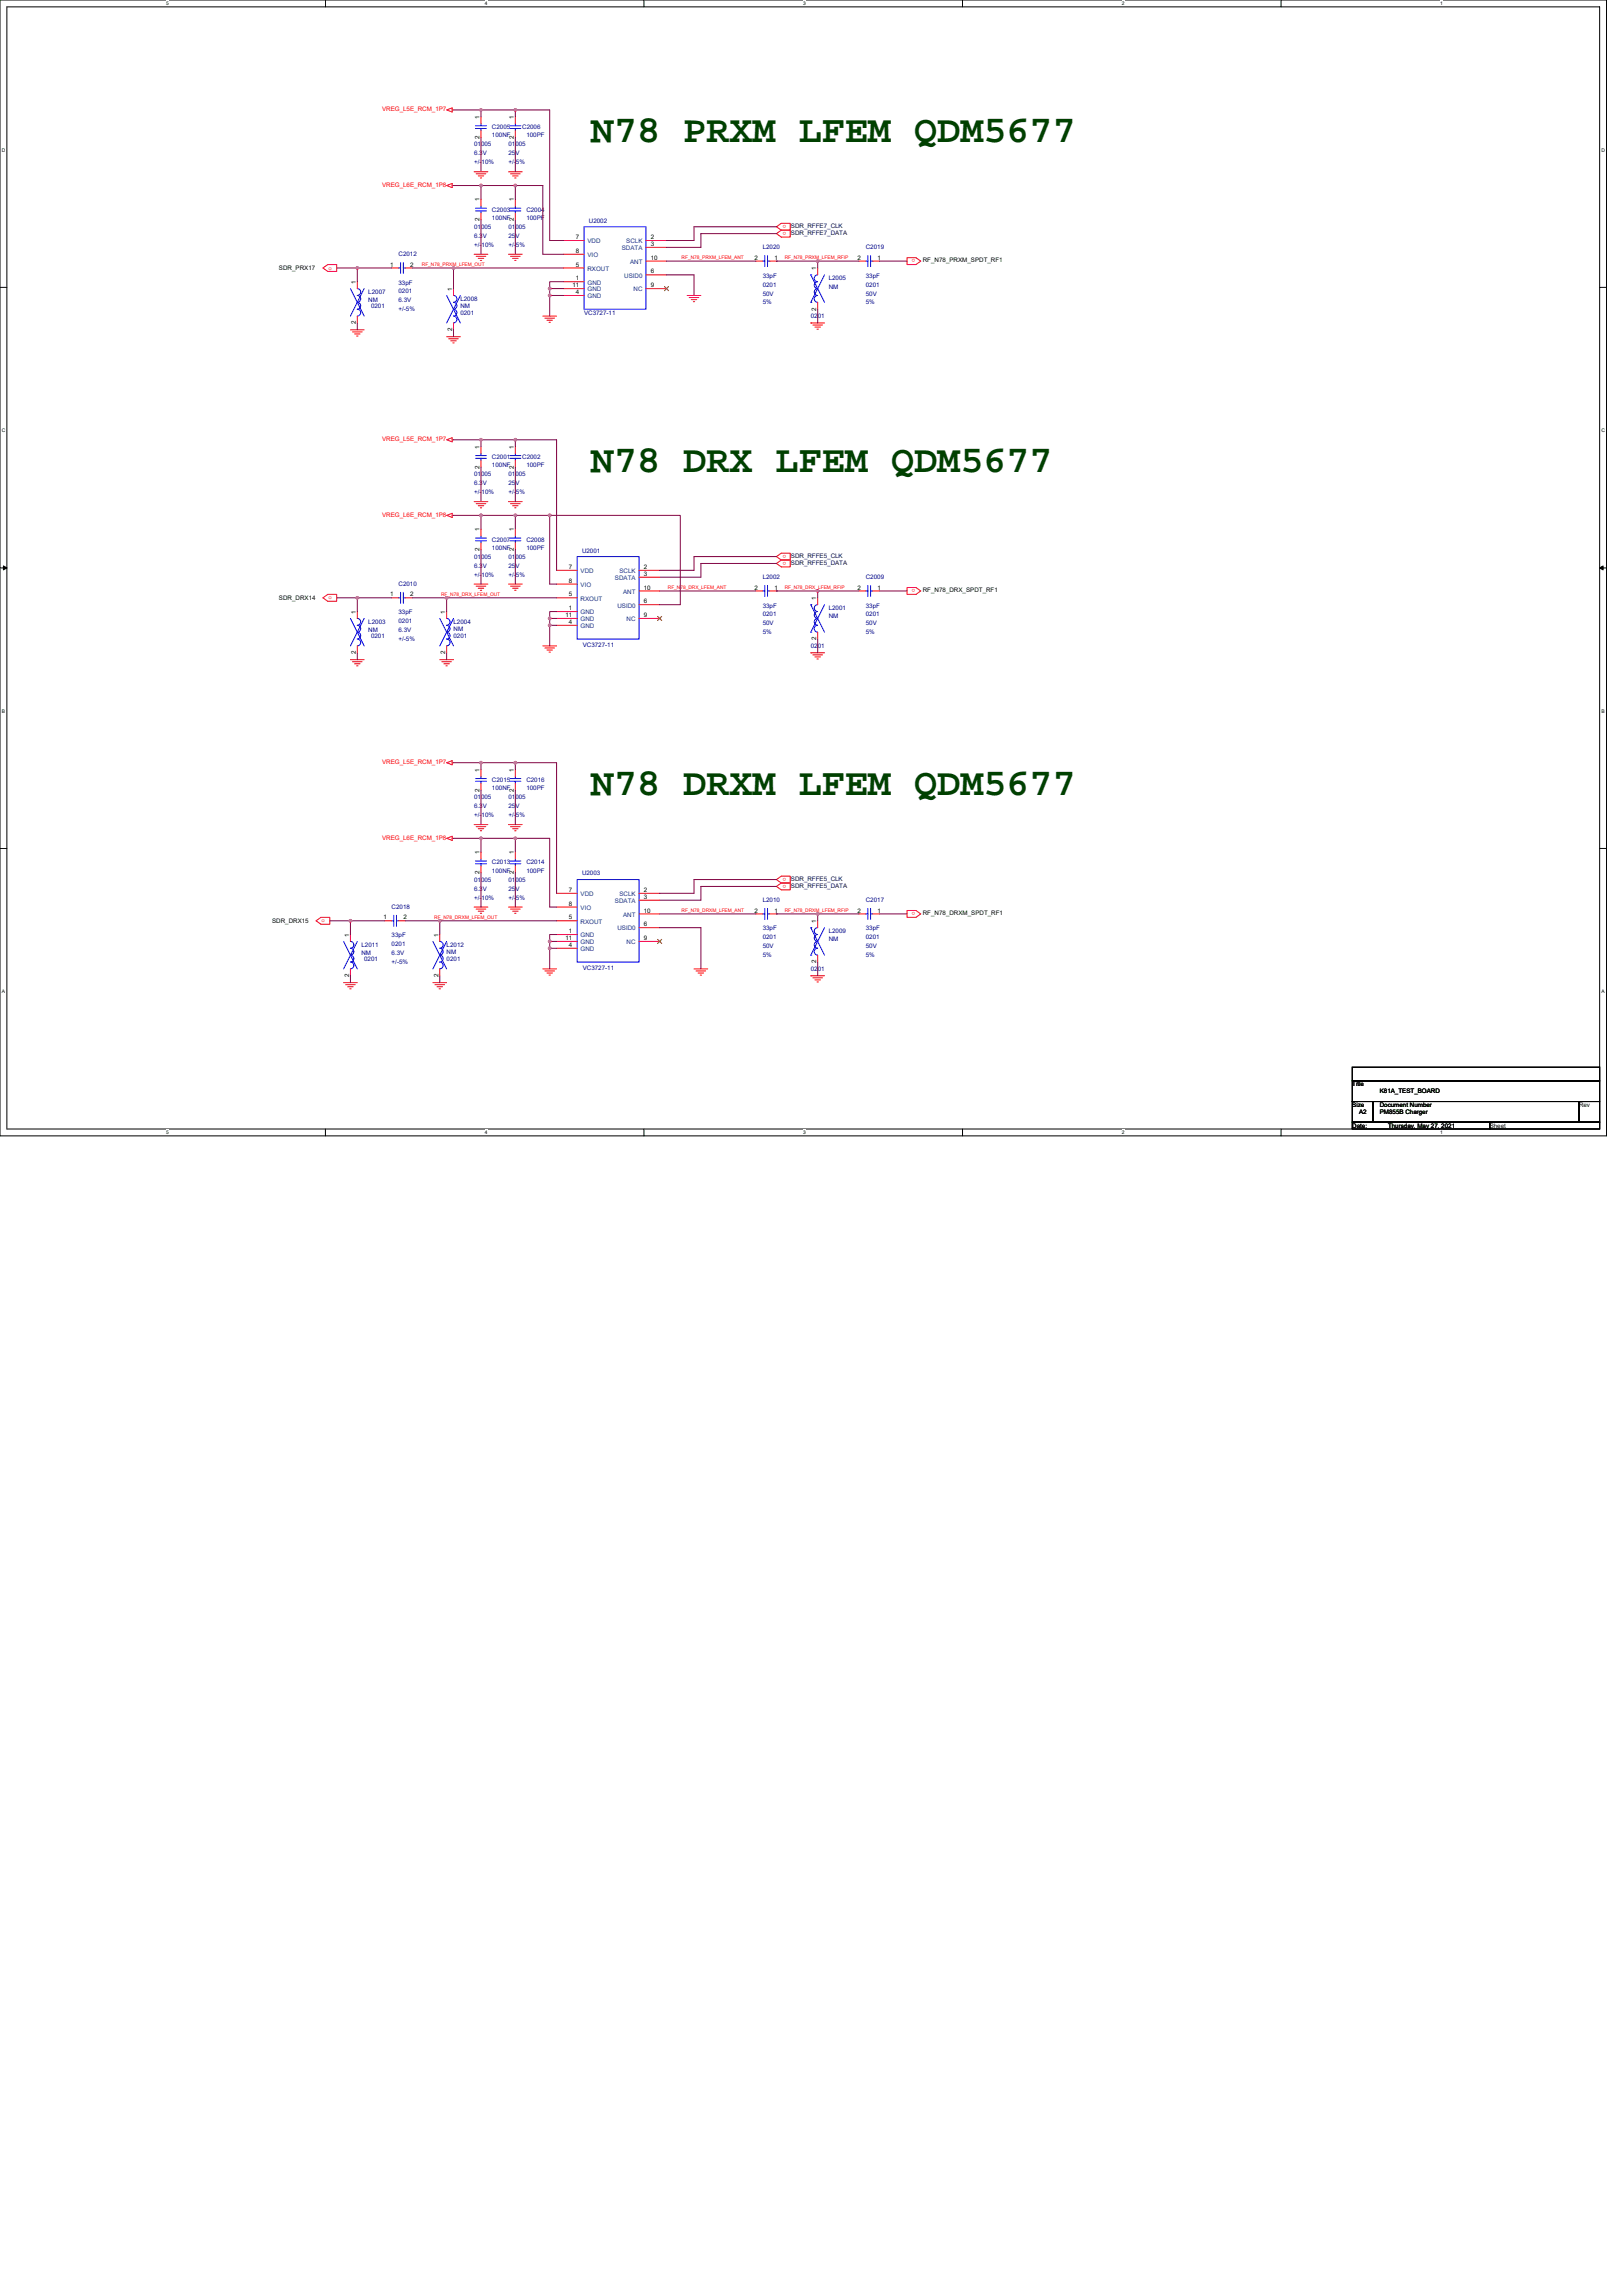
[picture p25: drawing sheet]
<svg xmlns="http://www.w3.org/2000/svg" width="210mm" height="297mm" viewBox="0 0 210 297" stroke-linecap="round" stroke-linejoin="round" font-family="sans-serif">
<defs><g id="words">
<g font-size="5" fill="#004000">
<text x="76.5" y="18.4">N78 PRXM LFEM QDM5677</text>
<text x="76.5" y="61">N78 DRX LFEM QDM5677</text>
<text x="76.5" y="102.8">N78 DRXM LFEM QDM5677</text>
</g>
<g font-size=".8" fill="#f00">
<text x="49.4" y="14.4">VREG_L5E_RCM_1P7</text>
<text x="49.4" y="24.2">VREG_L6E_RCM_1P8</text>
<text x="101.7" y="29.1" transform="rotate(-180 101.7 29.1)">o</text>
<text x="42.5" y="34.9">o</text>
<text x="101.7" y="30" transform="rotate(-180 101.7 30)">o</text>
<text x="118.4" y="33.6" transform="rotate(-180 118.4 33.6)">o</text>
<text x="49.4" y="57.1">VREG_L5E_RCM_1P7</text>
<text x="49.4" y="66.9">VREG_L6E_RCM_1P8</text>
<text x="101.7" y="71.8" transform="rotate(-180 101.7 71.8)">o</text>
<text x="42.5" y="77.5">o</text>
<text x="101.7" y="72.7" transform="rotate(-180 101.7 72.7)">o</text>
<text x="118.4" y="76.2" transform="rotate(-180 118.4 76.2)">o</text>
<text x="49.4" y="98.9">VREG_L5E_RCM_1P7</text>
<text x="49.4" y="108.6">VREG_L6E_RCM_1P8</text>
<text x="101.7" y="113.6" transform="rotate(-180 101.7 113.6)">o</text>
<text x="41.6" y="119.3">o</text>
<text x="101.7" y="114.5" transform="rotate(-180 101.7 114.5)">o</text>
<text x="118.4" y="118" transform="rotate(-180 118.4 118)">o</text>
</g>
<g font-size=".8">
<text x="62" y="18" transform="rotate(-90 62 18)">2</text>
<text x="62" y="15.4" transform="rotate(-90 62 15.4)">1</text>
<text x="66.5" y="18" transform="rotate(-90 66.5 18)">2</text>
<text x="66.5" y="15.4" transform="rotate(-90 66.5 15.4)">1</text>
<text x="62" y="28.6" transform="rotate(-90 62 28.6)">2</text>
<text x="62" y="26" transform="rotate(-90 62 26)">1</text>
<text x="66.5" y="28.6" transform="rotate(-90 66.5 28.6)">2</text>
<text x="66.5" y="26" transform="rotate(-90 66.5 26)">1</text>
<text x="36.1" y="34.9">SDR_PRX17</text>
<text x="50.5" y="34.5">1</text>
<text x="53.1" y="34.5">2</text>
<text x="74.5" y="34.5">5</text>
<text x="74.5" y="30.9">7</text>
<text x="74.5" y="32.7">8</text>
<text x="84.2" y="33.6">10</text>
<text x="84.2" y="35.4">6</text>
<text x="84.2" y="31.8">3</text>
<text x="84.2" y="30.9">2</text>
<text x="97.6" y="33.6">2</text>
<text x="100.2" y="33.6">1</text>
<text x="105.6" y="34.9" transform="rotate(-90 105.6 34.9)">1</text>
<text x="110.9" y="33.6">2</text>
<text x="113.5" y="33.6">1</text>
<text x="119.4" y="33.9">RF_N78_PRXM_SPDT_RF1</text>
<text x="46" y="42" transform="rotate(-90 46 42)">2</text>
<text x="46" y="36.7" transform="rotate(-90 46 36.7)">1</text>
<text x="58.5" y="37.6" transform="rotate(-90 58.5 37.6)">1</text>
<text x="74.1" y="37.2">11</text>
<text x="74.5" y="36.3">1</text>
<text x="74.5" y="38">4</text>
<text x="84.2" y="37.2">9</text>
<text x="105.6" y="40.2" transform="rotate(-90 105.6 40.2)">2</text>
<text x="58.5" y="42.9" transform="rotate(-90 58.5 42.9)">2</text>
<text x="62" y="58.1" transform="rotate(-90 62 58.1)">1</text>
<text x="66.5" y="58.1" transform="rotate(-90 66.5 58.1)">1</text>
<text x="62" y="60.6" transform="rotate(-90 62 60.6)">2</text>
<text x="66.5" y="60.6" transform="rotate(-90 66.5 60.6)">2</text>
<text x="62" y="71.3" transform="rotate(-90 62 71.3)">2</text>
<text x="62" y="68.7" transform="rotate(-90 62 68.7)">1</text>
<text x="66.5" y="71.3" transform="rotate(-90 66.5 71.3)">2</text>
<text x="66.5" y="68.7" transform="rotate(-90 66.5 68.7)">1</text>
<text x="36.1" y="77.6">SDR_DRX14</text>
<text x="50.5" y="77.2">1</text>
<text x="53.1" y="77.2">2</text>
<text x="73.6" y="77.2">5</text>
<text x="73.6" y="73.6">7</text>
<text x="73.6" y="75.4">8</text>
<text x="83.3" y="76.3">10</text>
<text x="83.3" y="74.5">3</text>
<text x="83.3" y="73.6">2</text>
<text x="97.6" y="76.3">2</text>
<text x="100.2" y="76.3">1</text>
<text x="105.6" y="77.6" transform="rotate(-90 105.6 77.6)">1</text>
<text x="110.9" y="76.3">2</text>
<text x="113.5" y="76.3">1</text>
<text x="119.4" y="76.5">RF_N78_DRX_SPDT_RF1</text>
<text x="46" y="79.4" transform="rotate(-90 46 79.4)">1</text>
<text x="57.6" y="79.4" transform="rotate(-90 57.6 79.4)">1</text>
<text x="73.2" y="79.8">11</text>
<text x="73.6" y="78.9">1</text>
<text x="73.6" y="80.7">4</text>
<text x="83.3" y="78">6</text>
<text x="83.3" y="79.8">9</text>
<text x="105.6" y="82.9" transform="rotate(-90 105.6 82.9)">2</text>
<text x="46" y="84.6" transform="rotate(-90 46 84.6)">2</text>
<text x="57.6" y="84.6" transform="rotate(-90 57.6 84.6)">2</text>
<text x="62" y="99.8" transform="rotate(-90 62 99.8)">1</text>
<text x="66.5" y="99.8" transform="rotate(-90 66.5 99.8)">1</text>
<text x="62" y="102.4" transform="rotate(-90 62 102.4)">2</text>
<text x="66.5" y="102.4" transform="rotate(-90 66.5 102.4)">2</text>
<text x="62" y="113.1" transform="rotate(-90 62 113.1)">2</text>
<text x="62" y="110.5" transform="rotate(-90 62 110.5)">1</text>
<text x="66.5" y="113.1" transform="rotate(-90 66.5 113.1)">2</text>
<text x="66.5" y="110.5" transform="rotate(-90 66.5 110.5)">1</text>
<text x="35.2" y="119.4">SDR_DRX15</text>
<text x="49.6" y="118.9">1</text>
<text x="52.2" y="118.9">2</text>
<text x="73.6" y="118.9">5</text>
<text x="73.6" y="115.4">7</text>
<text x="73.6" y="117.2">8</text>
<text x="83.3" y="118.1">10</text>
<text x="83.3" y="119.8">6</text>
<text x="83.3" y="116.3">3</text>
<text x="83.3" y="115.4">2</text>
<text x="97.6" y="118.1">2</text>
<text x="100.2" y="118.1">1</text>
<text x="105.6" y="119.4" transform="rotate(-90 105.6 119.4)">1</text>
<text x="110.9" y="118.1">2</text>
<text x="113.5" y="118.1">1</text>
<text x="119.4" y="118.3">RF_N78_DRXM_SPDT_RF1</text>
<text x="45.2" y="121.2" transform="rotate(-90 45.2 121.2)">1</text>
<text x="56.7" y="121.2" transform="rotate(-90 56.7 121.2)">1</text>
<text x="73.2" y="121.6">11</text>
<text x="73.6" y="120.7">1</text>
<text x="73.6" y="122.5">4</text>
<text x="83.3" y="121.6">9</text>
<text x="105.6" y="124.6" transform="rotate(-90 105.6 124.6)">2</text>
<text x="45.2" y="126.4" transform="rotate(-90 45.2 126.4)">2</text>
<text x="56.7" y="126.4" transform="rotate(-90 56.7 126.4)">2</text>
<text x="175" y="140.6">Title</text>
<text x="175" y="143.2">Size</text>
<text x="178.5" y="143.2">Document Number</text>
<text x="178.5" y="141.4">K81A_TEST_BOARD</text>
<text x="204.3" y="143.2">Rev</text>
<text x="175" y="145.9">Date:</text>
<text x="175.8" y="144.1">A2</text>
<text x="178.5" y="144.1">PM855B Charger</text>
<text x="179.6" y="145.9">Thursday, May 27, 2021</text>
<text x="192.7" y="145.9">Sheet</text>
</g>
<g font-size=".8" fill="#000080">
<text x="63.7" y="16.7">C2005</text>
<text x="63.7" y="17.8">100NF</text>
<text x="67.6" y="16.7">C2006</text>
<text x="68.1" y="17.8">100PF</text>
<text x="61.3" y="18.9">01005</text>
<text x="61.3" y="20.1">6.3V</text>
<text x="61.3" y="21.3">+/-10%</text>
<text x="65.8" y="18.9">01005</text>
<text x="65.8" y="20.1">25V</text>
<text x="65.8" y="21.3">+/-5%</text>
<text x="61.3" y="29.6">01005</text>
<text x="63.7" y="27.4">C2003</text>
<text x="63.7" y="28.5">100NF</text>
<text x="65.8" y="29.6">01005</text>
<text x="68.1" y="27.4">C2004</text>
<text x="68.1" y="28.5">100PF</text>
<text x="76.2" y="28.8">U2002</text>
<text x="51.6" y="33.2">C2012</text>
<text x="61.3" y="30.8">6.3V</text>
<text x="61.3" y="31.9">+/-10%</text>
<text x="65.8" y="30.8">25V</text>
<text x="65.8" y="31.9">+/-5%</text>
<text x="98.7" y="32.3">L2020</text>
<text x="98.7" y="35.9">33pF</text>
<text x="112" y="32.3">C2019</text>
<text x="112" y="35.9">33pF</text>
<text x="47.7" y="38.1">L2007</text>
<text x="47.7" y="39.1">NM</text>
<text x="48" y="39.8">0201</text>
<text x="51.6" y="36.8">33pF</text>
<text x="51.6" y="38">0201</text>
<text x="51.6" y="39.1">6.3V</text>
<text x="51.6" y="40.3">+/-5%</text>
<text x="59.6" y="38.9">L2008</text>
<text x="59.6" y="39.8">NM</text>
<text x="59.6" y="40.7">0201</text>
<text x="75.6" y="40.7">VC3727-11</text>
<text x="98.7" y="37.1">0201</text>
<text x="98.7" y="38.2">50V</text>
<text x="98.7" y="39.4">5%</text>
<text x="104.9" y="41.2">0201</text>
<text x="107.2" y="36.3">L2005</text>
<text x="107.2" y="37.3">NM</text>
<text x="112" y="37.1">0201</text>
<text x="112" y="38.2">50V</text>
<text x="112" y="39.4">5%</text>
<text x="63.7" y="59.4">C2001</text>
<text x="67.6" y="59.4">C2002</text>
<text x="61.3" y="61.6">01005</text>
<text x="61.3" y="62.8">6.3V</text>
<text x="61.3" y="63.9">+/-10%</text>
<text x="63.7" y="60.5">100NF</text>
<text x="65.8" y="61.6">01005</text>
<text x="65.8" y="62.8">25V</text>
<text x="65.8" y="63.9">+/-5%</text>
<text x="68.1" y="60.5">100PF</text>
<text x="63.7" y="70.1">C2007</text>
<text x="63.7" y="71.1">100NF</text>
<text x="68.1" y="70.1">C2008</text>
<text x="68.1" y="71.1">100PF</text>
<text x="75.3" y="71.5">U2001</text>
<text x="51.6" y="75.8">C2010</text>
<text x="61.3" y="72.3">01005</text>
<text x="61.3" y="73.4">6.3V</text>
<text x="61.3" y="74.6">+/-10%</text>
<text x="65.8" y="72.3">01005</text>
<text x="65.8" y="73.4">25V</text>
<text x="65.8" y="74.6">+/-5%</text>
<text x="98.7" y="74.9">L2002</text>
<text x="112" y="74.9">C2009</text>
<text x="47.7" y="80.7">L2003</text>
<text x="47.7" y="81.8">NM</text>
<text x="48" y="82.5">0201</text>
<text x="51.6" y="79.5">33pF</text>
<text x="51.6" y="80.6">0201</text>
<text x="51.6" y="81.8">6.3V</text>
<text x="51.6" y="82.9">+/-5%</text>
<text x="58.7" y="80.7">L2004</text>
<text x="58.7" y="81.6">NM</text>
<text x="58.7" y="82.5">0201</text>
<text x="75.4" y="83.7">VC3727-11</text>
<text x="98.7" y="78.6">33pF</text>
<text x="98.7" y="79.7">0201</text>
<text x="98.7" y="80.9">50V</text>
<text x="98.7" y="82.1">5%</text>
<text x="104.9" y="83.8">0201</text>
<text x="107.2" y="78.9">L2001</text>
<text x="107.2" y="80">NM</text>
<text x="112" y="78.6">33pF</text>
<text x="112" y="79.7">0201</text>
<text x="112" y="80.9">50V</text>
<text x="112" y="82.1">5%</text>
<text x="63.7" y="101.2">C2015</text>
<text x="68.1" y="101.2">C2016</text>
<text x="61.3" y="103.4">01005</text>
<text x="61.3" y="104.6">6.3V</text>
<text x="61.3" y="105.7">+/-10%</text>
<text x="63.7" y="102.2">100NF</text>
<text x="65.8" y="103.4">01005</text>
<text x="65.8" y="104.6">25V</text>
<text x="65.8" y="105.7">+/-5%</text>
<text x="68.1" y="102.2">100PF</text>
<text x="63.7" y="111.8">C2013</text>
<text x="63.7" y="112.9">100NF</text>
<text x="68.1" y="111.8">C2014</text>
<text x="68.1" y="112.9">100PF</text>
<text x="75.3" y="113.3">U2003</text>
<text x="50.7" y="117.6">C2018</text>
<text x="61.3" y="114.1">01005</text>
<text x="61.3" y="115.2">6.3V</text>
<text x="61.3" y="116.4">+/-10%</text>
<text x="65.8" y="114.1">01005</text>
<text x="65.8" y="115.2">25V</text>
<text x="65.8" y="116.4">+/-5%</text>
<text x="98.7" y="116.7">L2010</text>
<text x="112" y="116.7">C2017</text>
<text x="46.8" y="122.5">L2011</text>
<text x="46.8" y="123.6">NM</text>
<text x="47.1" y="124.3">0201</text>
<text x="50.7" y="121.3">33pF</text>
<text x="50.7" y="122.4">0201</text>
<text x="50.7" y="123.6">6.3V</text>
<text x="50.7" y="124.7">+/-5%</text>
<text x="57.8" y="122.5">L2012</text>
<text x="57.8" y="123.4">NM</text>
<text x="57.8" y="124.3">0201</text>
<text x="75.4" y="125.5">VC3727-11</text>
<text x="98.7" y="120.4">33pF</text>
<text x="98.7" y="121.5">0201</text>
<text x="98.7" y="122.7">50V</text>
<text x="98.7" y="123.8">5%</text>
<text x="104.9" y="125.6">0201</text>
<text x="107.2" y="120.7">L2009</text>
<text x="107.2" y="121.8">NM</text>
<text x="112" y="120.4">33pF</text>
<text x="112" y="121.5">0201</text>
<text x="112" y="122.7">50V</text>
<text x="112" y="123.8">5%</text>
</g>
<g font-size=".8" fill="#000040">
<text x="102.3" y="29.5">SDR_RFFE7_CLK</text>
<text x="102.3" y="30.4">SDR_RFFE7_DATA</text>
<text x="102.3" y="72.2">SDR_RFFE5_CLK</text>
<text x="102.3" y="73.1">SDR_RFFE5_DATA</text>
<text x="102.3" y="114">SDR_RFFE5_CLK</text>
<text x="102.3" y="114.9">SDR_RFFE5_DATA</text>
</g>
<g font-size=".8" fill="#004080">
<text x="76" y="35">RXOUT</text>
<text x="76" y="31.5">VDD</text>
<text x="76" y="33.3">VIO</text>
<text x="80.4" y="32.4">SDATA</text>
<text x="80.8" y="35.9">USID0</text>
<text x="81" y="31.5">SCLK</text>
<text x="81.5" y="34.1">ANT</text>
<text x="76" y="36.8">GND</text>
<text x="76" y="38.6">GND</text>
<text x="76" y="37.7">GND</text>
<text x="82" y="37.7">NC</text>
<text x="75.1" y="77.7">RXOUT</text>
<text x="75.1" y="74.1">VDD</text>
<text x="75.1" y="75.9">VIO</text>
<text x="79.6" y="75">SDATA</text>
<text x="80.1" y="74.1">SCLK</text>
<text x="80.6" y="76.8">ANT</text>
<text x="75.1" y="79.5">GND</text>
<text x="75.1" y="81.3">GND</text>
<text x="75.1" y="80.4">GND</text>
<text x="79.9" y="78.6">USID0</text>
<text x="81.1" y="80.4">NC</text>
<text x="75.1" y="119.5">RXOUT</text>
<text x="75.1" y="115.9">VDD</text>
<text x="75.1" y="117.7">VIO</text>
<text x="79.6" y="116.8">SDATA</text>
<text x="80.1" y="115.9">SCLK</text>
<text x="80.6" y="118.6">ANT</text>
<text x="75.1" y="121.3">GND</text>
<text x="75.1" y="123">GND</text>
<text x="75.1" y="122.2">GND</text>
<text x="79.9" y="120.4">USID0</text>
<text x="81.1" y="122.2">NC</text>
</g>
<g font-size=".6">
<text x="21.5" y=".7">5</text>
<text x="62.7" y=".7">4</text>
<text x="103.9" y=".7">3</text>
<text x="145.1" y=".7">2</text>
<text x="186.3" y=".7">1</text>
<text x=".2" y="19.6">D</text>
<text x="207.2" y="19.6">D</text>
<text x=".2" y="55.9">C</text>
<text x="207.2" y="55.9">C</text>
<text x=".2" y="92.2">B</text>
<text x="207.2" y="92.2">B</text>
<text x=".2" y="128.5">A</text>
<text x="207.2" y="128.5">A</text>
<text x="21.5" y="146.7">5</text>
<text x="62.7" y="146.7">4</text>
<text x="103.9" y="146.7">3</text>
<text x="145.1" y="146.7">2</text>
<text x="186.3" y="146.7">1</text>
</g>
<g font-size=".6" fill="#f00">
<text x="54.6" y="34.5">RF_N78_PRXM_LFEM_OUT</text>
<text x="88.2" y="33.6">RF_N78_PRXM_LFEM_ANT</text>
<text x="101.5" y="33.6">RF_N78_PRXM_LFEM_RFIP</text>
<text x="57.1" y="77.1">RF_N78_DRX_LFEM_OUT</text>
<text x="86.4" y="76.2">RF_N78_DRX_LFEM_ANT</text>
<text x="101.5" y="76.2">RF_N78_DRX_LFEM_RFIP</text>
<text x="56.2" y="118.9">RF_N78_DRXM_LFEM_OUT</text>
<text x="88.2" y="118">RF_N78_DRXM_LFEM_ANT</text>
<text x="101.5" y="118">RF_N78_DRXM_LFEM_RFIP</text>
</g>
</g></defs>
<path d="M0 0h207.8v147h-207.8zM.9 .9h206.1v145.2h-206.1z" fill="none" stroke="#000" stroke-width=".13"/>
<g fill="#fff">
<path d="M21.5 .1h.4v.7h-.4z"/>
<path d="M21.5 146.2h.4v.7h-.4z"/>
</g>
<path d="M42.1 0v.9M42.1 146.1v.9" fill="none" stroke="#000" stroke-width=".13"/>
<g fill="#fff">
<path d="M62.7 .1h.4v.7h-.4z"/>
<path d="M62.7 146.2h.4v.7h-.4z"/>
</g>
<path d="M83.3 0v.9M83.3 146.1v.9" fill="none" stroke="#000" stroke-width=".13"/>
<g fill="#fff">
<path d="M103.9 .1h.4v.7h-.4z"/>
<path d="M103.9 146.2h.4v.7h-.4z"/>
</g>
<path d="M124.5 0v.9M124.5 146.1v.9" fill="none" stroke="#000" stroke-width=".13"/>
<g fill="#fff">
<path d="M145.1 .1h.4v.7h-.4z"/>
<path d="M145.1 146.2h.4v.7h-.4z"/>
</g>
<path d="M165.7 0v.9M165.7 146.1v.9" fill="none" stroke="#000" stroke-width=".13"/>
<g fill="#fff">
<path d="M186.3 .1h.4v.7h-.4z"/>
<path d="M186.3 146.2h.4v.7h-.4z"/>
<path d="M.2 19h.5v.7h-.5z"/>
<path d="M207.2 19h.4v.7h-.4z"/>
<path d="M.2 55.3h.5v.7h-.5z"/>
<path d="M207.2 55.3h.4v.7h-.4z"/>
</g>
<path d="M0 37.2h.9M207 37.2h.8" fill="none" stroke="#000" stroke-width=".13"/>
<g fill="#fff">
<path d="M.2 91.6h.4v.7h-.4z"/>
<path d="M207.2 91.6h.4v.7h-.4z"/>
</g>
<path d="M0 73.5h.9M207 73.5h.8" fill="none" stroke="#000" stroke-width=".13"/>
<path d="M.4 73.2l.5 .3-.5 .2zM207 73.5l.4-.3v.5z" fill="#000" stroke="#000" stroke-width=".13"/>
<g fill="#fff">
<path d="M.2 127.9h.4v.7h-.4z"/>
<path d="M207.2 127.9h.4v.7h-.4z"/>
</g>
<path d="M0 109.8h.9M207 109.8h.8M175 138.1h32v1.7h-32zM175 139.8h32v2.7h-32zM175 142.5h2.6v2.7h-2.6zM175 145.2h17.7v.9h-17.7zM177.6 142.5h26.7v2.7h-26.7zM192.7 145.2h14.3v.9h-14.3zM204.3 142.5h2.7v2.7h-2.7z" fill="none" stroke="#000" stroke-width=".13"/>
<g fill="none" stroke="#f00" stroke-width=".13">
<path d="M57.8 14.2l.7-.2v.5zM58.5 14.2h.2M62.2 15.1v.9M62.2 16.9v.9M66.7 15.1v.9M66.7 16.9v.9M41.8 34.7l.6-.5h1.2v.9h-1.2zM46.2 36.4v.9M50.7 34.7h.9M52.5 34.7h.8M57.8 24l.7-.3v.6zM58.5 24h.2"/>
<path d="M58.7 37.3v.9M61.3 22.2h1.8M61.3 32.9h1.8M61.6 22.5h1.3M61.6 33.2h1.3M61.9 22.8h.7M61.9 33.4h.7M62.1 23h.2M62.1 33.7h.2M62.2 25.8v.9M62.2 27.6v.8M65.8 22.2h1.8"/>
<path d="M65.8 32.9h1.8M66.1 22.5h1.2M66.1 33.2h1.2M66.3 22.8h.7M66.3 33.4h.7M66.6 23h.2M66.6 33.7h.2M66.7 25.8v.9M66.7 27.6v.8M72.9 34.7h2.7M72.9 36.4h2.7M72.9 38.2h2.7"/>
<path d="M72.9 37.3h2.7M72.9 31.1h2.7M72.9 32.9h2.7M83.6 33.8h2.6M83.6 31.1h2.6M83.6 32h2.6M83.6 35.6h2.6M83.6 37.3h2.6M88.9 38.2h1.8M89.2 38.5h1.2M89.4 38.8h.7M89.7 39h.2"/>
<path d="M97.8 33.8h.9M99.6 33.8h.9M100.5 29.3l.6-.4h1.1v.9h-1.1zM100.5 30.2l.6-.4h1.1v.9h-1.1zM105.8 34.7v.9M105.8 39.1v.9M111.1 33.8h.9M112.9 33.8h.9M117.3 33.3h1.2l.6 .5-.6 .4h-1.2zM45.3 42.7h1.8M45.6 42.9h1.3M45.9 43.2h.7"/>
<path d="M46.1 43.5h.2M46.2 40.9v.9M57.8 56.9l.7-.3v.6zM57.8 43.6h1.8M58.1 43.8h1.2M58.3 44.1h.7M58.5 56.9h.2M58.6 44.4h.2M58.7 41.8v.9M62.2 57.8v.9M62.2 59.6v.9M66.7 57.8v.9"/>
<path d="M66.7 59.6v.9M70.2 40.9h1.8M70.5 41.2h1.2M70.8 41.4h.7M71 41.7h.2M104.9 41.8h.1M104.9 41.8h1.8M105.2 42h1.2M105.4 42.3h.7M105.7 42.6h.2M41.8 77.3l.6-.4h1.2v.9h-1.2zM46.2 79.1v.9"/>
<path d="M50.7 77.3h.9M52.5 77.3h.8M57.8 66.7l.7-.3v.5zM57.8 79.1v.9M58.5 66.7h.2M61.3 64.9h1.8M61.3 75.6h1.8M61.6 65.2h1.3M61.6 75.8h1.3M61.9 65.4h.7M61.9 76.1h.7M62.1 65.7h.2"/>
<path d="M62.1 76.4h.2M62.2 68.5v.8M62.2 70.2v.9M65.8 64.9h1.8M65.8 75.6h1.8M66.1 65.2h1.2M66.1 75.8h1.2M66.3 65.4h.7M66.3 76.1h.7M66.6 65.7h.2M66.6 76.4h.2M66.7 68.5v.8"/>
<path d="M66.7 70.2v.9M72 77.3h2.7M72 79.1h2.7M72 73.8h2.7M72 75.6h2.7M82.7 76.5h2.6M82.7 73.8h2.6M82.7 74.7h2.6M82.7 78.2h2.6M97.8 76.5h.9M99.6 76.5h.9M100.5 72l.6-.4h1.1v.9h-1.1z"/>
<path d="M100.5 72.9l.6-.4h1.1v.8h-1.1zM105.8 77.3v.9M111.1 76.5h.9M112.9 76.5h.9M117.3 76h1.2l.6 .5-.6 .4h-1.2zM45.3 85.3h1.8M45.6 85.6h1.3M45.9 85.9h.7M46.1 86.1h.2M46.2 83.6v.9M56.9 85.3h1.8M57.2 85.6h1.2"/>
<path d="M57.4 85.9h.7M57.7 86.1h.2M57.8 98.7l.7-.3v.5zM57.8 83.6v.9M58.5 98.7h.2M62.2 99.6v.9M66.7 99.6v.9M70.2 83.6h1.8M70.5 83.8h1.2M70.8 84.1h.7M71 84.4h.2M72 80.9h2.7"/>
<path d="M72 80h2.7M82.7 80h2.6M104.9 84.5h.1M104.9 84.5h1.8M105.2 84.7h1.2M105.4 85h.7M105.7 85.3h.2M105.8 81.8v.9M40.9 119.1l.6-.4h1.2v.9h-1.2zM49.8 119.1h.9M51.6 119.1h.9M57.8 108.5l.7-.3v.5z"/>
<path d="M58.5 108.5h.2M61.3 117.3h1.8M61.3 106.7h1.8M61.6 117.6h1.3M61.6 106.9h1.3M61.9 117.9h.7M61.9 107.2h.7M62.1 118.1h.2M62.1 107.5h.2M62.2 110.2v.9M62.2 112v.9M62.2 101.3v.9"/>
<path d="M65.8 117.3h1.8M65.8 106.7h1.8M66.1 117.6h1.2M66.1 106.9h1.2M66.3 117.9h.7M66.3 107.2h.7M66.6 118.1h.2M66.6 107.5h.2M66.7 110.2v.9M66.7 112v.9M66.7 101.3v.9M72 119.1h2.7"/>
<path d="M72 115.6h2.7M72 117.3h2.7M82.7 118.2h2.6M82.7 115.6h2.6M82.7 116.5h2.6M97.8 118.2h.9M99.6 118.2h.9M100.5 114.7l.6-.5h1.1v.9h-1.1zM100.5 113.8l.6-.5h1.1v.9h-1.1zM105.8 119.1v.9M111.1 118.2h.9M112.9 118.2h.9"/>
<path d="M117.3 117.8h1.2l.6 .4-.6 .5h-1.2zM44.4 127.1h1.8M44.7 127.4h1.3M45 127.7h.7M45.3 127.9h.1M45.3 120.9v.9M45.3 125.3v.9M56 127.1h1.8M56.3 127.4h1.2M56.5 127.7h.8M56.8 127.9h.2M56.9 120.9v.9"/>
<path d="M56.9 125.3v.9M70.2 125.3h1.8M70.5 125.6h1.2M70.8 125.9h.7M71 126.1h.2M72 120.9h2.7M72 122.7h2.7M72 121.8h2.7M82.7 120h2.6M82.7 121.8h2.6M89.8 125.3h1.8M90.1 125.6h1.2"/>
<path d="M90.3 125.9h.7M90.6 126.1h.2M104.9 126.2h.1M104.9 126.2h1.8M105.2 126.5h1.2M105.4 126.8h.7M105.7 127h.2M105.8 123.6v.9"/>
</g>
<g fill="none" stroke="#00f" stroke-width=".13">
<path d="M61.5 16.3h1.4M61.5 16.6h1.4M62.2 16v.3M62.2 16.6v.3M66 16.3h1.4M66 16.6h1.4M66.7 16v.3M66.7 16.6v.3M45.3 37.3l1.8 3.6M46.2 37.3a.44 .44 0 0 1 .5 .5 .44 .44 0 0 1-.5 .4 .44 .44 0 0 1 .5 .5 .44 .44 0 0 1-.5 .4 .44 .44 0 0 1 .5 .5 .44 .44 0 0 1-.5 .4 .44 .44 0 0 1 .5 .4 .44 .44 0 0 1-.5 .5M47.1 37.3l-1.8 3.6M51.6 34.7h.2"/>
<path d="M51.8 34v1.4M52.2 34v1.4M52.2 34.7h.3M57.8 38.2l1.8 3.6M58.7 38.2a.44 .44 0 0 1 .4 .5 .44 .44 0 0 1-.4 .4 .44 .44 0 0 1 .4 .5 .44 .44 0 0 1-.4 .4 .44 .44 0 0 1 .4 .4 .44 .44 0 0 1-.4 .5 .44 .44 0 0 1 .4 .4 .44 .44 0 0 1-.4 .5M59.6 38.2l-1.8 3.6M61.5 26.9h1.4M61.5 27.3h1.4M62.2 26.7v.2M62.2 27.3v.3M66 26.9h1.4M66 27.3h1.4"/>
<path d="M66.7 26.7v.2M66.7 27.3v.3M75.6 29.3h8v10.7h-8zM98.7 33.8h.2M98.9 33.1v1.4M99.3 33.1v1.4M99.3 33.8h.3M104.9 35.6h.1M104.9 39.1h.1M104.9 35.6l1.8 3.5M105.8 35.6a.44 .44 0 0 0-.5 .4 .44 .44 0 0 0 .5 .4 .44 .44 0 0 0-.5 .5 .44 .44 0 0 0 .5 .4 .44 .44 0 0 0-.5 .5 .44 .44 0 0 0 .5 .4 .44 .44 0 0 0-.5 .5 .44 .44 0 0 0 .5 .4M106.7 35.6l-1.8 3.5"/>
<path d="M112 33.8h.3M112.3 33.1v1.4M112.6 33.1v1.4M112.6 33.8h.3M61.5 58.9h1.4M61.5 59.3h1.4M62.2 58.7v.2M62.2 59.3v.3M66 58.9h1.4M66 59.3h1.4M66.7 58.7v.2M66.7 59.3v.3"/>
<path d="M51.6 77.3h.2M51.8 76.6v1.5M52.2 76.6v1.5M52.2 77.3h.3M61.5 69.6h1.4M61.5 70h1.4M62.2 69.3v.3M62.2 70v.2M66 69.6h1.4M66 70h1.4M66.7 69.3v.3M66.7 70v.2"/>
<path d="M74.7 72h8v10.7h-8zM98.7 76.5h.2M98.9 75.7v1.5M99.3 75.7v1.5M99.3 76.5h.3M104.9 78.2h.1M104.9 78.2l1.8 3.6M105.8 78.2a.44 .44 0 0 0-.5 .5 .44 .44 0 0 0 .5 .4 .44 .44 0 0 0-.5 .5 .44 .44 0 0 0 .5 .4M106.7 78.2l-1.8 3.6M112 76.5h.3M112.3 75.7v1.5M112.6 75.7v1.5"/>
<path d="M112.6 76.5h.3M45.3 80l1.8 3.6M46.2 80a.44 .44 0 0 1 .5 .5 .44 .44 0 0 1-.5 .4 .44 .44 0 0 1 .5 .4 .44 .44 0 0 1-.5 .5M46.2 81.8a.44 .44 0 0 1 .5 .4 .44 .44 0 0 1-.5 .5 .44 .44 0 0 1 .5 .4 .44 .44 0 0 1-.5 .5M47.1 80l-1.8 3.6M56.9 80l1.8 3.6M57.8 80a.44 .44 0 0 1 .4 .5 .44 .44 0 0 1-.4 .4 .44 .44 0 0 1 .4 .4 .44 .44 0 0 1-.4 .5M57.8 81.8a.44 .44 0 0 1 .4 .4 .44 .44 0 0 1-.4 .5 .44 .44 0 0 1 .4 .4 .44 .44 0 0 1-.4 .5M58.7 80l-1.8 3.6M104.9 81.8h.1M105.8 80a.44 .44 0 0 0-.5 .5 .44 .44 0 0 0 .5 .4 .44 .44 0 0 0-.5 .4 .44 .44 0 0 0 .5 .5M50.7 119.1h.2"/>
<path d="M50.9 118.4v1.4M51.3 118.4v1.4M51.3 119.1h.3M61.5 111.4h1.4M61.5 111.7h1.4M61.5 100.7h1.4M61.5 101.1h1.4M62.2 111.1v.3M62.2 111.7v.3M62.2 100.5v.2M62.2 101.1v.2M66 111.4h1.4"/>
<path d="M66 111.7h1.4M66 100.7h1.4M66 101.1h1.4M66.7 111.1v.3M66.7 111.7v.3M66.7 100.5v.2M66.7 101.1v.2M74.7 113.8h8v10.7h-8zM98.7 118.2h.2M98.9 117.5v1.4M99.3 117.5v1.4M99.3 118.2h.3"/>
<path d="M112 118.2h.3M112.3 117.5v1.4M112.6 117.5v1.4M112.6 118.2h.3M44.4 121.8l1.8 3.5M45.3 121.8a.44 .44 0 0 1 .5 .4 .44 .44 0 0 1-.5 .5 .44 .44 0 0 1 .5 .4 .44 .44 0 0 1-.5 .5 .44 .44 0 0 1 .5 .4 .44 .44 0 0 1-.5 .5 .44 .44 0 0 1 .5 .4 .44 .44 0 0 1-.5 .4M46.2 121.8l-1.8 3.5M56 121.8l1.8 3.5M56.9 121.8a.44 .44 0 0 1 .4 .4 .44 .44 0 0 1-.4 .5 .44 .44 0 0 1 .4 .4 .44 .44 0 0 1-.4 .5 .44 .44 0 0 1 .4 .4 .44 .44 0 0 1-.4 .5 .44 .44 0 0 1 .4 .4 .44 .44 0 0 1-.4 .4M57.8 121.8l-1.8 3.5M104.9 120h.1M104.9 123.6h.1"/>
<path d="M104.9 120l1.8 3.6M105.8 120a.44 .44 0 0 0-.5 .5 .44 .44 0 0 0 .5 .4 .44 .44 0 0 0-.5 .4 .44 .44 0 0 0 .5 .5 .44 .44 0 0 0-.5 .4 .44 .44 0 0 0 .5 .5 .44 .44 0 0 0-.5 .4 .44 .44 0 0 0 .5 .5M106.7 120l-1.8 3.6"/>
</g>
<path d="M86 37.1l.5 .5M86.5 37.1l-.5 .5M85.1 79.7l.5 .6M85.6 79.7l-.5 .6M85.1 121.5l.5 .6M85.6 121.5l-.5 .6" fill="none" stroke="#804000" stroke-width=".13"/>
<g fill="none" stroke="#800040" stroke-width=".13">
<path d="M58.7 14.2h3.5M62.2 14.2v.9M62.2 17.8v4.4M62.2 14.2h4.5M66.7 14.2v.9M66.7 17.8v4.4M66.7 14.2h4.4v16.9h1.8M43.6 34.7h2.6M46.2 34.7v1.7M46.2 34.7h4.5M53.3 34.7h5.4M58.7 24h3.5"/>
<path d="M58.7 34.7h14.2M58.7 34.7v2.6M62.2 24v1.8M62.2 28.4v4.5M62.2 24h4.5M66.7 24v1.8M66.7 28.4v4.5M66.7 24h3.5v8.9h2.7M71.1 38.2h1.8M71.1 38.2v2.7M72.9 36.4h-1.8v.9M72.9 37.3h-1.8v.9"/>
<path d="M86.2 33.8h11.6M86.2 35.6h3.6v2.6M100.5 33.8h5.3M100.5 29.3h-10.7v1.8h-3.6M100.5 30.2h-9.8v1.8h-4.5M100.5 33.8h.1M105.8 33.8h5.3M105.8 33.8v.9M113.8 33.8h3.5M46.2 41.8v.9M58.7 56.9h3.5M58.7 42.7v.9"/>
<path d="M62.2 56.9v.9M62.2 56.9h4.5M66.7 56.9h5.3v16.9M66.7 56.9v.9M105.8 40v1.8M43.6 77.3h2.6M46.2 77.3v1.8M46.2 77.3h4.5M53.3 77.3h4.5M57.8 77.3h14.2M57.8 77.3v1.8M58.7 66.7h3.5"/>
<path d="M62.2 60.5v4.4M62.2 66.7v1.8M62.2 71.1v4.5M62.2 66.7h4.5M66.7 60.5v4.4M66.7 66.7v1.8M66.7 71.1v4.5M66.7 66.7h4.4M71.1 66.7h16.9v11.5h-2.7M71.1 66.7v8.9h.9M72 79.1h-.9v.9M85.3 76.5h12.5"/>
<path d="M100.5 76.5h5.3M100.5 72h-10.7v1.8h-4.5M100.5 72.9h-9.8v1.8h-5.4M100.5 76.5h.1M105.8 76.5h5.3M105.8 76.5v.8M113.8 76.5h3.5M46.2 84.5v.8M57.8 84.5v.8M58.7 98.7h3.5M62.2 98.7v.9M62.2 98.7h4.5"/>
<path d="M66.7 98.7h5.3v16.9M66.7 98.7v.9M72 80h-.9v.9M72 80.9h-.9v2.7M105.8 82.7v1.8M42.7 119.1h2.6M45.3 119.1h4.5M45.3 119.1v1.8M52.5 119.1h4.4M56.9 119.1h15.1M56.9 119.1v1.8M58.7 108.5h3.5"/>
<path d="M62.2 108.5v1.7M62.2 112.9v4.4M62.2 102.2v4.5M62.2 108.5h4.5M66.7 108.5v1.7M66.7 112.9v4.4M66.7 102.2v4.5M66.7 108.5h4.4v8.8h.9M85.3 118.2h12.5M100.5 118.2h5.3M100.5 114.7h-9.8v1.8h-5.4M100.5 113.8h-10.7v1.8h-4.5"/>
<path d="M100.5 118.2h.1M105.8 118.2h5.3M105.8 118.2v.9M113.8 118.2h3.5M45.3 126.2v.9M56.9 126.2v.9M72 120.9h-.9v.9M72 121.8h-.9v.9M72 122.7h-.9v2.6M85.3 120h5.4v5.3M105.8 124.5v1.7"/>
</g>
<g fill="#f0f" stroke="#f0f" stroke-width=".13">
<circle cx="45.3" cy="119.1" r=".17"/>
<circle cx="56.9" cy="119.1" r=".17"/>
<circle cx="66.7" cy="108.5" r=".17"/>
<circle cx="62.2" cy="108.5" r=".17"/>
<circle cx="105.8" cy="118.2" r=".17"/>
<circle cx="66.7" cy="98.7" r=".17"/>
<circle cx="62.2" cy="98.7" r=".17"/>
<circle cx="66.7" cy="56.9" r=".17"/>
<circle cx="62.2" cy="56.9" r=".17"/>
<circle cx="66.7" cy="66.7" r=".17"/>
<circle cx="62.2" cy="66.7" r=".17"/>
<circle cx="71.1" cy="66.7" r=".17"/>
<circle cx="105.8" cy="76.5" r=".17"/>
<circle cx="46.2" cy="77.3" r=".17"/>
<circle cx="66.7" cy="14.2" r=".17"/>
<circle cx="62.2" cy="14.2" r=".17"/>
<circle cx="66.7" cy="24" r=".17"/>
<circle cx="62.2" cy="24" r=".17"/>
<circle cx="105.8" cy="33.8" r=".17"/>
<circle cx="46.2" cy="34.7" r=".17"/>
<circle cx="58.7" cy="34.7" r=".17"/>
<circle cx="71.1" cy="37.3" r=".17"/>
<circle cx="71.1" cy="38.2" r=".17"/>
<circle cx="57.8" cy="77.3" r=".17"/>
<circle cx="71.1" cy="80" r=".17"/>
<circle cx="71.1" cy="80.9" r=".17"/>
<circle cx="71.1" cy="121.8" r=".17"/>
<circle cx="71.1" cy="122.7" r=".17"/>
</g>
<use href="#words"/>
</svg>
